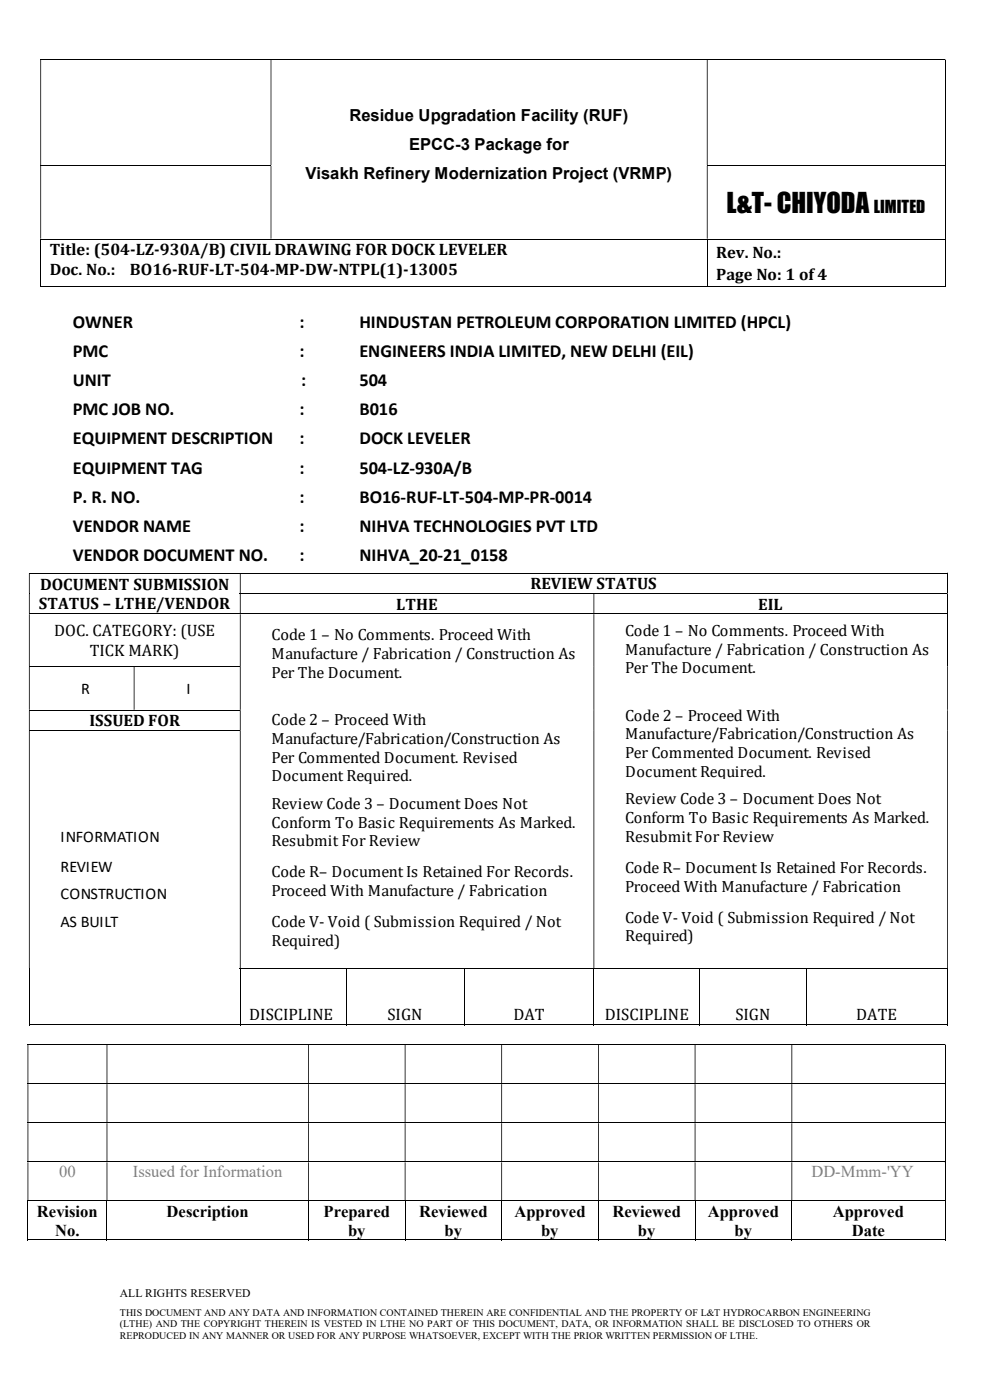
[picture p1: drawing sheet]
<svg xmlns="http://www.w3.org/2000/svg" width="210mm" height="297mm" viewBox="0 0 210 297" stroke-linecap="round" stroke-linejoin="round" font-family="sans-serif">
<defs><g id="words">
<text font-size="5.6" x="154.1" y="45.2">L&amp;T- CHIYODA</text>
<g font-size="3.9">
<text x="15.5" y="69.6">OWNER</text>
<text x="63.5" y="69.6">:</text>
<text x="76.2" y="69.6">HINDUSTAN PETROLEUM CORPORATION LIMITED (HPCL)</text>
<text x="15.5" y="75.8">PMC</text>
<text x="63.5" y="75.8">:</text>
<text x="76.2" y="75.8">ENGINEERS INDIA LIMITED, NEW DELHI (EIL)</text>
<text x="15.5" y="82">UNIT</text>
<text x="63.9" y="82">:</text>
<text x="76.2" y="82">504</text>
<text x="15.5" y="88.1">PMC JOB NO.</text>
<text x="63.5" y="88.1">:</text>
<text x="76.2" y="88.1">B016</text>
<text x="15.5" y="94.3">EQUIPMENT DESCRIPTION</text>
<text x="63.5" y="94.3">:</text>
<text x="76.2" y="94.3">DOCK LEVELER</text>
<text x="15.5" y="100.5">EQUIPMENT TAG</text>
<text x="63.5" y="100.5">:</text>
<text x="76.2" y="100.5">504-LZ-930A/B</text>
<text x="15.5" y="106.6">P. R. NO.</text>
<text x="63.6" y="106.6">:</text>
<text x="76.3" y="106.6">BO16-RUF-LT-504-MP-PR-0014</text>
<text x="15.5" y="112.8">VENDOR NAME</text>
<text x="63.6" y="112.8">:</text>
<text x="76.3" y="112.8">NIHVA TECHNOLOGIES PVT LTD</text>
<text x="15.5" y="119">VENDOR DOCUMENT NO.</text>
<text x="63.5" y="119">:</text>
<text x="76.2" y="119">NIHVA_20-21_0158</text>
</g>
<g font-size="3.5">
<text x="74.1" y="25.7">Residue Upgradation Facility (RUF)</text>
<text x="86.8" y="31.8">EPCC-3 Package for</text>
<text x="64.8" y="37.9">Visakh Refinery Modernization Project (VRMP)</text>
<text x="185.4" y="45.2">LIMITED</text>
<text x="10.5" y="54.1">Title: (504-LZ-930A/B) CIVIL DRAWING FOR DOCK LEVELER</text>
<text x="10.5" y="58.3">Doc. No.:</text>
<text x="27.6" y="58.3">BO16-RUF-LT-504-MP-DW-NTPL(1)-13005</text>
<text x="151.9" y="54.7">Rev. No.:</text>
<text x="151.9" y="59.4">Page No: 1 of 4</text>
<text x="8.5" y="125.1">DOCUMENT SUBMISSION</text>
<text x="112.5" y="125">REVIEW STATUS</text>
<text x="8.3" y="129.2">STATUS – LTHE/VENDOR</text>
<text x="84.1" y="129.3">LTHE</text>
<text x="160.9" y="129.3">EIL</text>
<text x="11.5" y="135">DOC. CATEGORY: (USE</text>
<text x="19" y="139.1">TICK MARK)</text>
<text x="19" y="154.1">ISSUED FOR</text>
<text x="12.9" y="190.8">CONSTRUCTION</text>
<text x="12.9" y="196.6">AS BUILT</text>
<text x="52.9" y="216.5">DISCIPLINE</text>
<text x="82.2" y="216.5">SIGN</text>
<text x="108.9" y="216.5">DAT</text>
<text x="128.3" y="216.5">DISCIPLINE</text>
<text x="156" y="216.5">SIGN</text>
<text x="181.6" y="216.5">DATE</text>
<text x="7.8" y="258.1">Revision</text>
<text x="11.7" y="262.2">No.</text>
<text x="35.3" y="258.1">Description</text>
<text x="68.6" y="258.1">Prepared</text>
<text x="73.8" y="262.2">by</text>
<text x="88.9" y="258.1">Reviewed</text>
<text x="94.3" y="262.2">by</text>
<text x="109.1" y="258.1">Approved</text>
<text x="114.8" y="262.2">by</text>
<text x="129.9" y="258.1">Reviewed</text>
<text x="135.3" y="262.2">by</text>
<text x="150.2" y="258.1">Approved</text>
<text x="155.8" y="262.2">by</text>
<text x="176.7" y="258.1">Approved</text>
<text x="180.7" y="262.2">Date</text>
</g>
<g font-size="3.5" fill="#7f7f7f">
<text x="12.5" y="249.8">00</text>
<text x="28.2" y="249.8">Issued for Information</text>
<text x="172.1" y="249.8">DD-Mmm-'YY</text>
</g>
<g font-size="3.4">
<text x="57.6" y="135.8">Code 1 – No Comments. Proceed With</text>
<text x="132.6" y="134.9">Code 1 – No Comments. Proceed With</text>
<text x="57.6" y="139.8">Manufacture / Fabrication / Construction As</text>
<text x="57.6" y="143.8">Per The Document.</text>
<text x="132.6" y="138.9">Manufacture / Fabrication / Construction As</text>
<text x="132.6" y="142.8">Per The Document.</text>
<text x="17.2" y="147.3">R</text>
<text x="39.5" y="147.3">I</text>
<text x="57.6" y="153.9">Code 2 – Proceed With</text>
<text x="132.6" y="152.9">Code 2 – Proceed With</text>
<text x="57.6" y="157.8">Manufacture/Fabrication/Construction As</text>
<text x="57.6" y="161.8">Per Commented Document. Revised</text>
<text x="132.6" y="156.8">Manufacture/Fabrication/Construction As</text>
<text x="132.6" y="160.8">Per Commented Document. Revised</text>
<text x="57.6" y="165.8">Document Required.</text>
<text x="132.6" y="164.8">Document Required.</text>
<text x="57.6" y="171.6">Review Code 3 – Document Does Not</text>
<text x="132.6" y="170.6">Review Code 3 – Document Does Not</text>
<text x="12.9" y="178.6">INFORMATION</text>
<text x="57.6" y="175.6">Conform To Basic Requirements As Marked.</text>
<text x="57.6" y="179.5">Resubmit For Review</text>
<text x="132.6" y="174.6">Conform To Basic Requirements As Marked.</text>
<text x="132.6" y="178.6">Resubmit For Review</text>
<text x="12.9" y="185">REVIEW</text>
<text x="132.6" y="185.2">Code R– Document Is Retained For Records.</text>
<text x="57.6" y="186.1">Code R– Document Is Retained For Records.</text>
<text x="57.6" y="190.1">Proceed With Manufacture / Fabrication</text>
<text x="132.6" y="189.1">Proceed With Manufacture / Fabrication</text>
<text x="57.6" y="196.7">Code V- Void ( Submission Required / Not</text>
<text x="132.6" y="195.7">Code V- Void ( Submission Required / Not</text>
<text x="57.6" y="200.7">Required)</text>
<text x="132.6" y="199.7">Required)</text>
</g>
<text font-size="2.5" x="25.4" y="275.2">ALL RIGHTS RESERVED</text>
<g font-size="2.1">
<text x="25.4" y="279.1">THIS DOCUMENT AND ANY DATA AND INFORMATION CONTAINED THEREIN ARE CONFIDENTIAL AND THE PROPERTY OF L&amp;T HYDROCARBON ENGINEERING</text>
<text x="25.4" y="281.6">(LTHE) AND THE COPYRIGHT THEREIN IS VESTED IN LTHE NO PART OF THIS DOCUMENT, DATA, OR INFORMATION SHALL BE DISCLOSED TO OTHERS OR</text>
<text x="25.4" y="284">REPRODUCED IN ANY MANNER OR USED FOR ANY PURPOSE WHATSOEVER, EXCEPT WITH THE PRIOR WRITTEN PERMISSION OF LTHE.</text>
</g>
</g></defs>
<g fill="none" stroke="#000" stroke-width=".21">
<path d="M8.6 12.6h191.8M200.5 12.7v22.4M8.6 35.1h48.8M149.9 35.1h50.5M200.5 35.2v15.4M8.6 50.7h191.8M8.6 50.8v10M150 50.8v10M200.5 50.8v10M8.6 60.7h141.3M150.1 60.7h50.3M6.1 121.6h194.8"/>
<path d="M50.9 125.9h150M201 121.7v4.1M201 126v4.1"/>
</g>
<g fill="#000">
<path d="M200.4 12.5h.2v.2h-.2zM8.6 12.7h.1v22.4h-.1zM57.4 12.7h.2v22.4h-.2zM149.9 12.7h.2v22.4h-.2z" fill-rule="evenodd"/>
<path d="M200.4 35.1h.2v.1h-.2zM8.6 35.2h.1v15.4h-.1zM57.4 35.2h.2v15.4h-.2zM149.9 35.2h.2v15.4h-.2z" fill-rule="evenodd"/>
<path d="M200.9 121.5h.2v.2h-.2zM6.1 121.7h.2v4.1h-.2zM50.9 121.7h.2v4.1h-.2z" fill-rule="evenodd"/>
<path d="M200.9 125.8h.2v.2h-.2zM6.1 126h.2v4.1h-.2zM50.9 126h.2v4.1h-.2zM125.9 126h.2v4.1h-.2z" fill-rule="evenodd"/>
</g>
<path d="M57.4 35.1h.2v.1h-.2zM200.4 50.6h.2v.2h-.2zM200.4 60.7h.2v.1h-.2zM6.1 125.8h.2v.2h-.2z" fill="#000"/>
<g fill="#fff">
<path d="M52.9 131.3h72.2v14.8h-72.2z" fill-rule="evenodd"/>
<path d="M52.9 167h72.2v14.6h-72.2z" fill-rule="evenodd"/>
<path d="M52.9 181.6h72.2v10.6h-72.2z" fill-rule="evenodd"/>
<path d="M52.9 192.2h72.2v10.5h-72.2z" fill-rule="evenodd"/>
<path d="M127.9 130.3h72.2v14.8h-72.2z" fill-rule="evenodd"/>
<path d="M127.9 148.8h72.2v17.2h-72.2z" fill-rule="evenodd"/>
<path d="M127.9 166h72.2v14.6h-72.2z" fill-rule="evenodd"/>
<path d="M127.9 180.6h71.2v10.6h-71.2z" fill-rule="evenodd"/>
<path d="M127.9 191.2h72.2v10.6h-72.2z" fill-rule="evenodd"/>
</g>
<path d="M52.9 149.8h72.2v17.2h-72.2z" fill="#fff"/>
<path d="M6.1 130.2h194.8M201 130.3v11" fill="none" stroke="#000" stroke-width=".21"/>
<path d="M200.9 130.1h.2v.2h-.2zM6.1 130.3h.2v11h-.2zM50.9 130.3h.2v11h-.2zM125.9 130.3h.2v11h-.2z" fill-rule="evenodd" fill="#000"/>
<path d="M12.4 141.9h9.8v8.2h-9.8z" fill="#fff"/>
<path d="M34.8 141.9h9.8v8.2h-9.8z" fill-rule="evenodd" fill="#fff"/>
<path d="M6.1 141.4h44.8M6.1 150.7h44.8" fill="none" stroke="#000" stroke-width=".21"/>
<g fill="#000">
<path d="M50.9 141.3h.2v.2h-.2zM125.9 141.3h.2v.2h-.2zM200.9 141.3h.2v.2h-.2zM6.1 141.5h.2v9.1h-.2zM28.4 141.5h.1v9.1h-.1z" fill-rule="evenodd"/>
<path d="M50.9 141.5h.2v9.1h-.2zM125.9 141.5h.2v9.1h-.2zM200.9 141.5h.2v9.1h-.2z" fill-rule="evenodd"/>
<path d="M50.9 150.6h.2v.1h-.2zM125.9 150.6h.2v.1h-.2zM200.9 150.6h.2v.1h-.2zM6.1 150.7h.2v4.2h-.2z" fill-rule="evenodd"/>
<path d="M50.9 150.7h.2v4.2h-.2zM125.9 150.7h.2v4.2h-.2zM200.9 150.7h.2v4.2h-.2z" fill-rule="evenodd"/>
</g>
<g fill="#fff">
<path d="M8.1 174h31.3v6.6h-31.3z" fill-rule="evenodd"/>
<path d="M8.1 186.7h32v5.8h-32z" fill-rule="evenodd"/>
<path d="M8.1 192.5h32v5.9h-32z" fill-rule="evenodd"/>
</g>
<path d="M8.1 180.6h28.3v6.1h-28.3z" fill="#fff"/>
<g fill="none" stroke="#000" stroke-width=".21">
<path d="M6.1 155h44.8M6.1 217.4h44.8M6.2 205.6v11.9M50.9 205.5h150M51 205.6v11.9M51.1 217.4h22.3M73.4 205.6v11.9M73.5 217.4h24.9M98.5 205.6v11.9M98.6 217.4h27.3M126 205.6v11.9M126.1 217.4h22.3"/>
<path d="M148.5 205.6v11.9M148.5 217.4h22.4M171 205.6v11.9M171.1 217.4h29.8M201 205.6v11.9M5.8 221.6h194.6M5.8 229.9h194.6M5.8 238.2h194.6M200.5 221.7v8.1M200.5 230v8.1M200.5 238.3v8.1M5.8 246.5h194.6"/>
<path d="M5.8 254.8h194.6M5.9 254.8v8.3M22.7 254.8v8.3M65.4 254.8v8.3M85.9 254.8v8.3M106.4 254.8v8.3M127 254.8v8.3M147.4 254.8v8.3M168 254.8v8.3M200.5 246.6v8.1M200.5 254.8v8.3M5.8 263.1h16.8"/>
<path d="M22.8 263.1h42.6M65.5 263.1h20.4M86 263.1h20.3M106.5 263.1h20.4M127 263.1h20.4M147.5 263.1h20.4M168.1 263.1h32.3"/>
</g>
<g fill="#000">
<path d="M50.9 154.9h.2v.2h-.2zM125.9 154.9h.2v.2h-.2zM200.9 154.9h.2v.2h-.2zM6.1 155.1h.2v50.3h-.2z" fill-rule="evenodd"/>
<path d="M50.9 155.1h.2v50.3h-.2zM125.9 155.1h.2v50.3h-.2zM200.9 155.1h.2v50.3h-.2z" fill-rule="evenodd"/>
<path d="M200.4 221.5h.2v.2h-.2zM5.8 221.7h.2v8.1h-.2zM22.6 221.7h.2v8.1h-.2zM65.4 221.7h.1v8.1h-.1zM85.9 221.7h.1v8.1h-.1zM106.3 221.7h.2v8.1h-.2zM126.9 221.7h.1v8.1h-.1zM147.4 221.7h.1v8.1h-.1zM167.9 221.7h.2v8.1h-.2z" fill-rule="evenodd"/>
<path d="M200.4 229.8h.2v.2h-.2zM5.8 230h.2v8.1h-.2zM22.6 230h.2v8.1h-.2zM65.4 230h.1v8.1h-.1zM85.9 230h.1v8.1h-.1zM106.3 230h.2v8.1h-.2zM126.9 230h.1v8.1h-.1zM147.4 230h.1v8.1h-.1zM167.9 230h.2v8.1h-.2z" fill-rule="evenodd"/>
<path d="M200.4 238.1h.2v.2h-.2zM5.8 238.3h.2v8.1h-.2zM22.6 238.3h.2v8.1h-.2zM65.4 238.3h.1v8.1h-.1zM85.9 238.3h.1v8.1h-.1zM106.3 238.3h.2v8.1h-.2zM126.9 238.3h.1v8.1h-.1zM147.4 238.3h.1v8.1h-.1zM167.9 238.3h.2v8.1h-.2z" fill-rule="evenodd"/>
<path d="M200.4 246.4h.2v.2h-.2zM5.8 246.6h.2v8.1h-.2zM22.6 246.6h.2v8.1h-.2zM65.4 246.6h.1v8.1h-.1zM85.9 246.6h.1v8.1h-.1zM106.3 246.6h.2v8.1h-.2zM126.9 246.6h.1v8.1h-.1zM147.4 246.6h.1v8.1h-.1zM167.9 246.6h.2v8.1h-.2z" fill-rule="evenodd"/>
</g>
<path d="M6.1 205.4h.2v.2h-.2zM200.9 205.4h.2v.2h-.2zM200.9 217.3h.2v.2h-.2zM200.4 254.7h.2v.1h-.2zM200.4 263h.2v.1h-.2z" fill="#000"/>
<use href="#words"/>
</svg>
